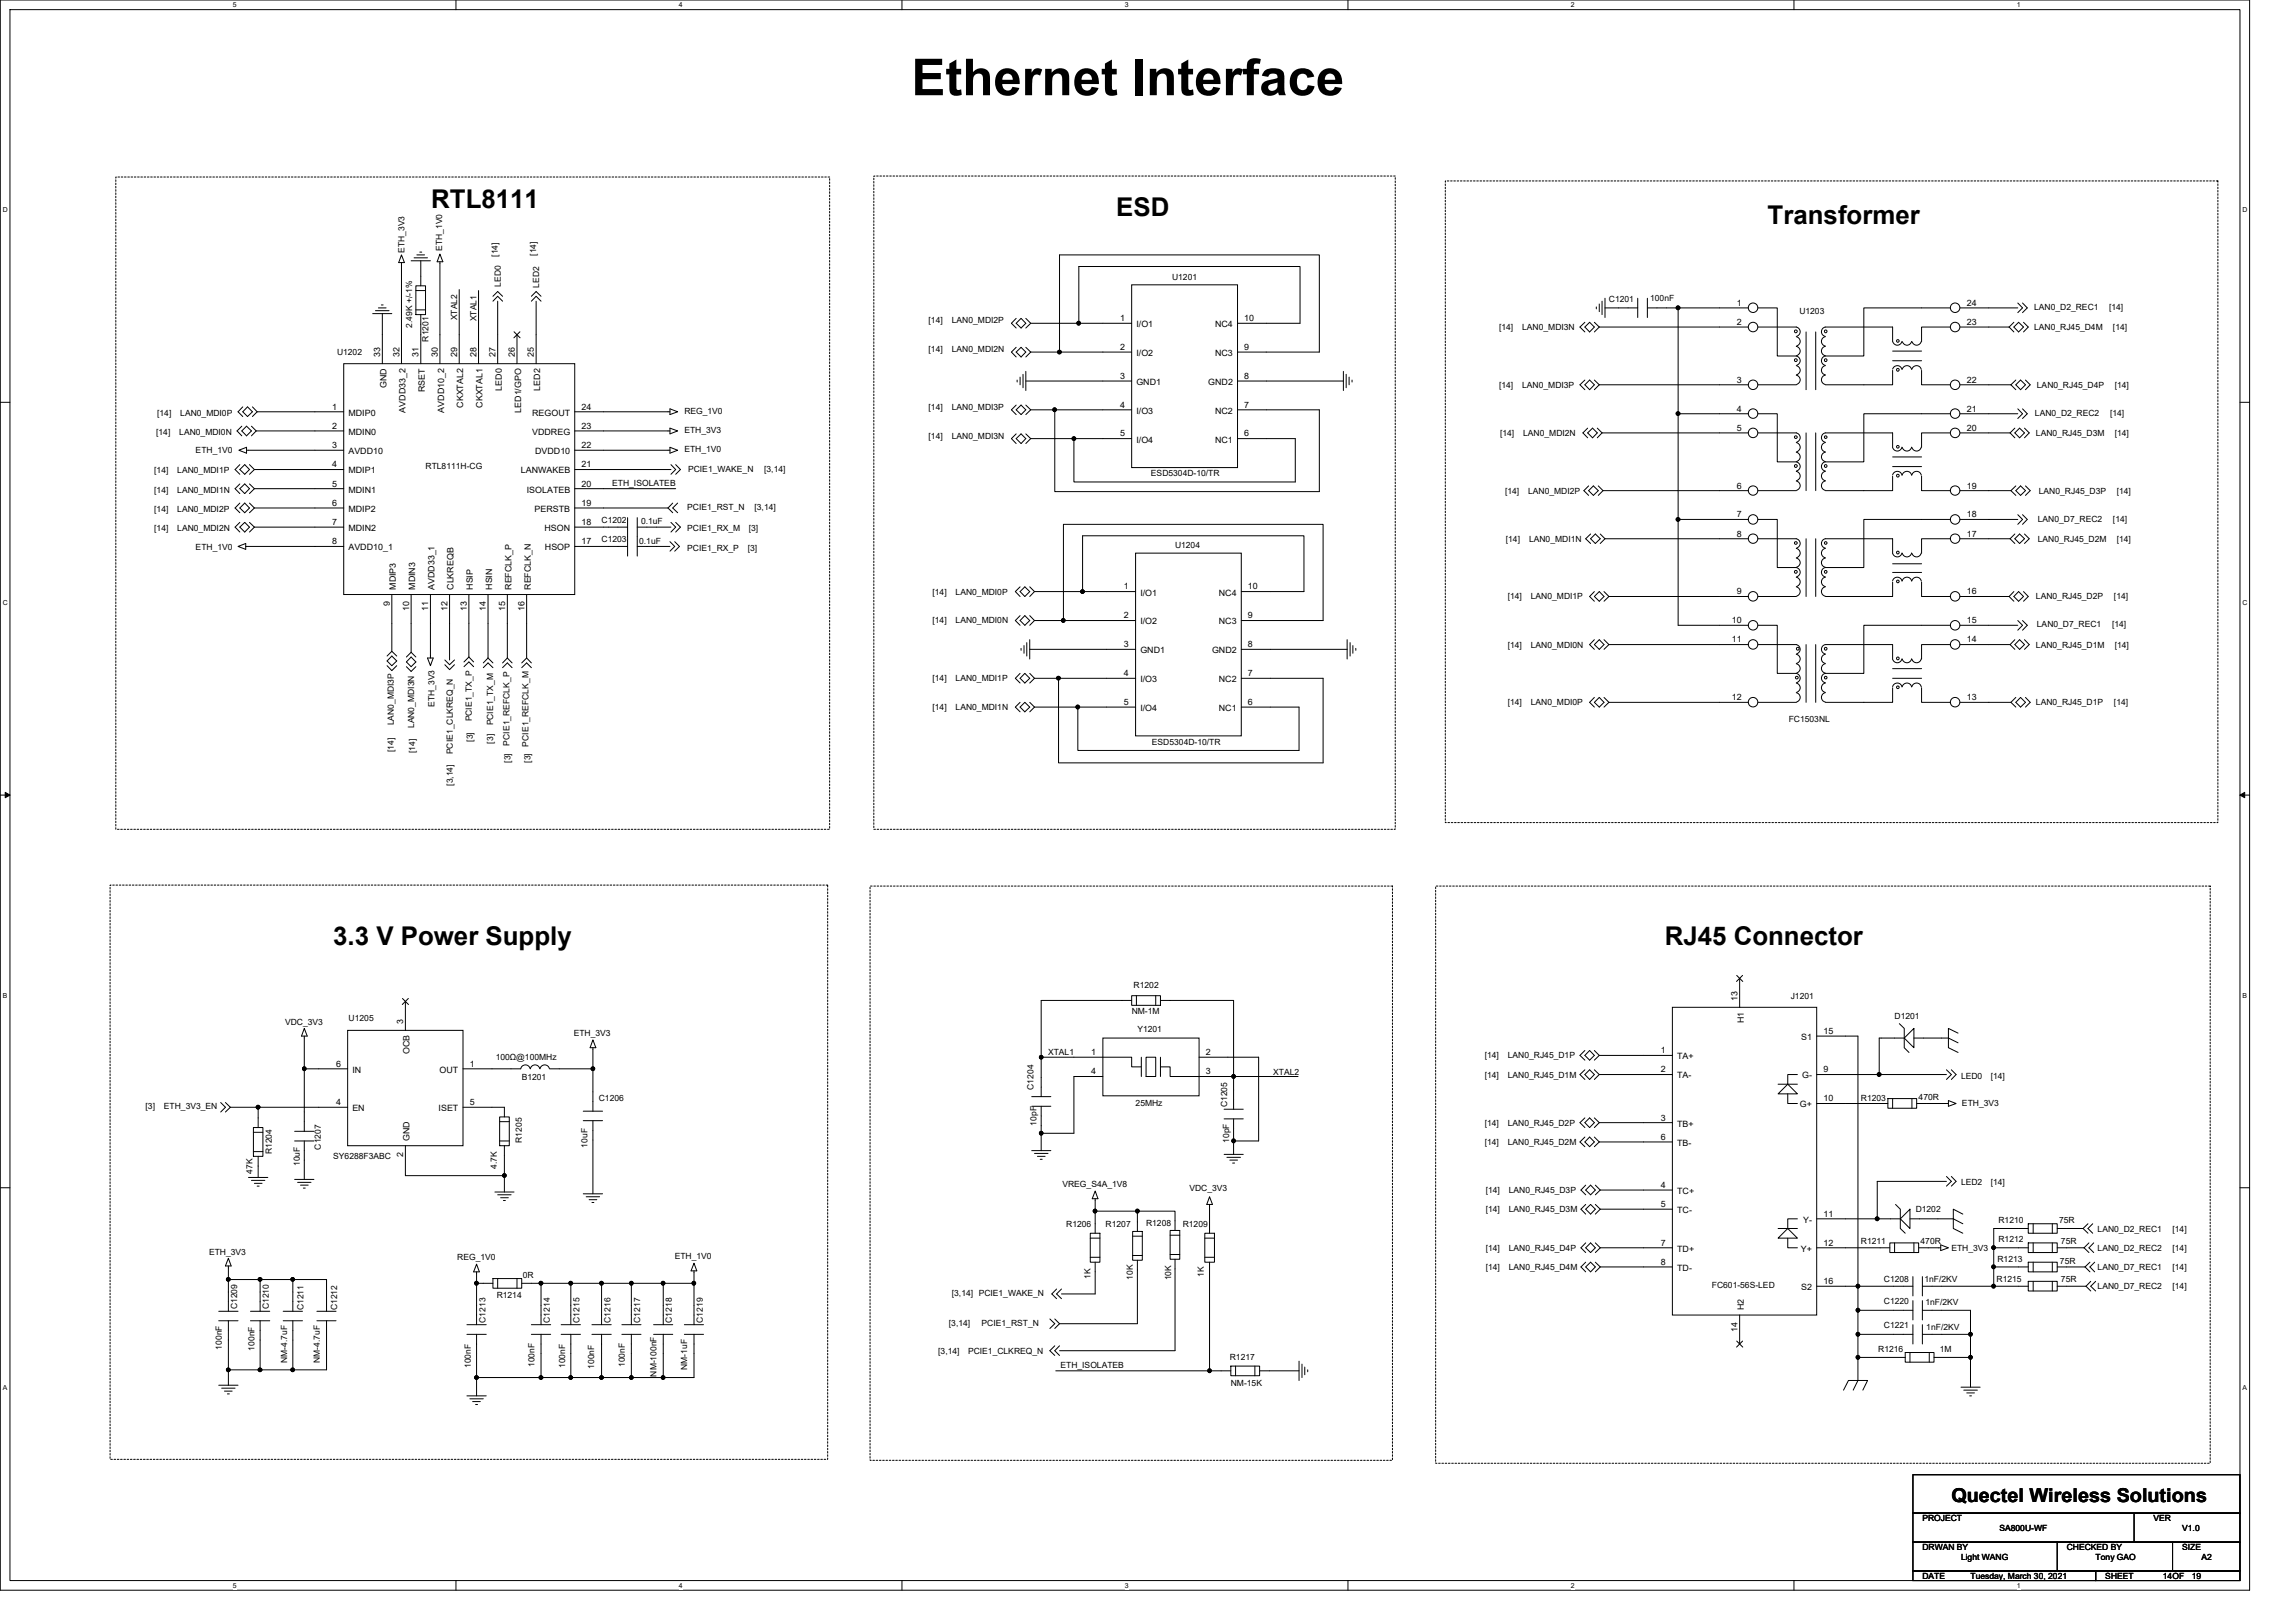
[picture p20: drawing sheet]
<svg xmlns="http://www.w3.org/2000/svg" width="297mm" height="210mm" viewBox="0 0 297 210" stroke-linecap="round" stroke-linejoin="round" font-family="sans-serif">
<defs><g id="words">
<text font-size="6.6" x="117.9" y="12.3">Ethernet Interface</text>
<g font-size="3.3">
<text x="55.8" y="26.9">RTL8111</text>
<text x="144.4" y="28">ESD</text>
<text x="228.7" y="29">Transformer</text>
<text x="43.1" y="122.3">3.3 V Power Supply</text>
<text x="215.4" y="122.3">RJ45 Connector</text>
</g>
<text font-size="2.5" x="252.5" y="194.3">Quectel Wireless Solutions</text>
<g font-size="1.1">
<text x="52.3" y="32.7" transform="rotate(-90 52.3 32.7)">ETH_3V3</text>
<text x="57.2" y="32.5" transform="rotate(-90 57.2 32.5)">ETH_1V0</text>
<text x="64.4" y="33.2" transform="rotate(-90 64.4 33.2)">[14]</text>
<text x="69.4" y="33.1" transform="rotate(-90 69.4 33.1)">[14]</text>
<text x="59.2" y="41.4" transform="rotate(-90 59.2 41.4)">XTAL2</text>
<text x="61.7" y="41.6" transform="rotate(-90 61.7 41.6)">XTAL1</text>
<text x="64.8" y="37.1" transform="rotate(-90 64.8 37.1)">LED0</text>
<text x="69.8" y="37.2" transform="rotate(-90 69.8 37.2)">LED2</text>
<text x="120.1" y="41.8">[14]</text>
<text x="123.1" y="41.8">LAN0_MDI2P</text>
<text x="144.9" y="41.6">1</text>
<text x="151.6" y="36.2">U1201</text>
<text x="161" y="41.6">10</text>
<text x="208.1" y="39.1">C1201</text>
<text x="213.5" y="39">100nF</text>
<text x="224.7" y="39.6">1</text>
<text x="232.8" y="40.6">U1203</text>
<text x="254.4" y="39.6">24</text>
<text x="263.2" y="40.1">LAN0_D2_REC1</text>
<text x="272.9" y="40.1">[14]</text>
<text x="43.6" y="46">U1202</text>
<text x="49.2" y="46.2" transform="rotate(-90 49.2 46.2)">33</text>
<text x="51.7" y="46.2" transform="rotate(-90 51.7 46.2)">32</text>
<text x="53.3" y="42.4" transform="rotate(-90 53.3 42.4)">2.49K +/-1%</text>
<text x="54.2" y="46.2" transform="rotate(-90 54.2 46.2)">31</text>
<text x="55.5" y="44.2" transform="rotate(-90 55.5 44.2)">R1201</text>
<text x="56.6" y="46.2" transform="rotate(-90 56.6 46.2)">30</text>
<text x="59.1" y="46.2" transform="rotate(-90 59.1 46.2)">29</text>
<text x="61.6" y="46.2" transform="rotate(-90 61.6 46.2)">28</text>
<text x="64.1" y="46.2" transform="rotate(-90 64.1 46.2)">27</text>
<text x="66.6" y="46.2" transform="rotate(-90 66.6 46.2)">26</text>
<text x="69.1" y="46.2" transform="rotate(-90 69.1 46.2)">25</text>
<text x="120.1" y="45.6">[14]</text>
<text x="123.1" y="45.6">LAN0_MDI2N</text>
<text x="144.9" y="45.3">2</text>
<text x="147" y="42.3">I/O1</text>
<text x="147" y="46.1">I/O2</text>
<text x="157.2" y="46.1">NC3</text>
<text x="157.2" y="42.3">NC4</text>
<text x="161" y="45.3">9</text>
<text x="193.9" y="42.7">[14]</text>
<text x="196.9" y="42.7">LAN0_MDI3N</text>
<text x="224.7" y="42">2</text>
<text x="254.4" y="42">23</text>
<text x="263.2" y="42.7">LAN0_RJ45_D4M</text>
<text x="273.4" y="42.7">[14]</text>
<text x="20.3" y="53.8">[14]</text>
<text x="23.3" y="53.8">LAN0_MDI0P</text>
<text x="43" y="53">1</text>
<text x="45.1" y="53.8">MDIP0</text>
<text x="50" y="50.2" transform="rotate(-90 50 50.2)">GND</text>
<text x="52.5" y="53.4" transform="rotate(-90 52.5 53.4)">AVDD33_2</text>
<text x="55" y="50.7" transform="rotate(-90 55 50.7)">RSET</text>
<text x="57.4" y="53.4" transform="rotate(-90 57.4 53.4)">AVDD10_2</text>
<text x="59.9" y="52.7" transform="rotate(-90 59.9 52.7)">CKXTAL2</text>
<text x="62.4" y="52.7" transform="rotate(-90 62.4 52.7)">CKXTAL1</text>
<text x="64.9" y="50.5" transform="rotate(-90 64.9 50.5)">LED0</text>
<text x="67.4" y="53.4" transform="rotate(-90 67.4 53.4)">LED1/GPO</text>
<text x="68.9" y="53.8">REGOUT</text>
<text x="69.9" y="50.5" transform="rotate(-90 69.9 50.5)">LED2</text>
<text x="75.2" y="53">24</text>
<text x="88.5" y="53.6">REG_1V0</text>
<text x="120.1" y="53">[14]</text>
<text x="123.1" y="53">LAN0_MDI3P</text>
<text x="144.9" y="49">3</text>
<text x="144.9" y="52.7">4</text>
<text x="147" y="49.8">GND1</text>
<text x="147" y="53.5">I/O3</text>
<text x="156.3" y="49.8">GND2</text>
<text x="157.2" y="53.5">NC2</text>
<text x="161" y="52.7">7</text>
<text x="161" y="49">8</text>
<text x="193.9" y="50.2">[14]</text>
<text x="196.9" y="50.2">LAN0_MDI3P</text>
<text x="224.7" y="49.5">3</text>
<text x="224.7" y="53.3">4</text>
<text x="254.4" y="53.3">21</text>
<text x="254.4" y="49.5">22</text>
<text x="263.3" y="53.8">LAN0_D2_REC2</text>
<text x="263.5" y="50.2">LAN0_RJ45_D4P</text>
<text x="273" y="53.8">[14]</text>
<text x="273.6" y="50.2">[14]</text>
<text x="20.2" y="56.3">[14]</text>
<text x="23.2" y="56.3">LAN0_MDI0N</text>
<text x="25.3" y="58.7">ETH_1V0</text>
<text x="43" y="55.5">2</text>
<text x="43" y="58">3</text>
<text x="45.1" y="56.3">MDIN0</text>
<text x="45.1" y="58.8">AVDD10</text>
<text x="68.9" y="56.3">VDDREG</text>
<text x="69.2" y="58.8">DVDD10</text>
<text x="75.2" y="55.5">23</text>
<text x="75.2" y="58">22</text>
<text x="88.5" y="56">ETH_3V3</text>
<text x="88.5" y="58.5">ETH_1V0</text>
<text x="120.1" y="56.8">[14]</text>
<text x="123.1" y="56.8">LAN0_MDI3N</text>
<text x="144.9" y="56.5">5</text>
<text x="147" y="57.3">I/O4</text>
<text x="157.2" y="57.3">NC1</text>
<text x="161" y="56.5">6</text>
<text x="194.1" y="56.4">[14]</text>
<text x="197.1" y="56.4">LAN0_MDI2N</text>
<text x="224.7" y="55.7">5</text>
<text x="254.4" y="55.7">20</text>
<text x="263.4" y="56.4">LAN0_RJ45_D3M</text>
<text x="273.6" y="56.4">[14]</text>
<text x="20" y="61.3">[14]</text>
<text x="20" y="63.8">[14]</text>
<text x="22.9" y="61.3">LAN0_MDI1P</text>
<text x="22.9" y="63.8">LAN0_MDI1N</text>
<text x="43" y="60.5">4</text>
<text x="43" y="62.9">5</text>
<text x="43" y="65.4">6</text>
<text x="45.1" y="61.3">MDIP1</text>
<text x="45.1" y="63.7">MDIN1</text>
<text x="55.1" y="60.6">RTL8111H-CG</text>
<text x="67.4" y="61.3">LANWAKEB</text>
<text x="68.2" y="63.7">ISOLATEB</text>
<text x="75.2" y="60.5">21</text>
<text x="75.2" y="62.9">20</text>
<text x="75.2" y="65.4">19</text>
<text x="79.2" y="62.9">ETH_ISOLATEB</text>
<text x="88.9" y="66">PCIE1_RST_N</text>
<text x="89" y="61.1">PCIE1_WAKE_N</text>
<text x="97.6" y="66">[3,14]</text>
<text x="98.9" y="61.1">[3,14]</text>
<text x="148.9" y="61.6">ESD5304D-10/TR</text>
<text x="194.7" y="63.9">[14]</text>
<text x="197.7" y="63.9">LAN0_MDI2P</text>
<text x="224.7" y="63.2">6</text>
<text x="254.4" y="63.2">19</text>
<text x="263.8" y="63.9">LAN0_RJ45_D3P</text>
<text x="273.8" y="63.9">[14]</text>
<text x="20" y="66.2">[14]</text>
<text x="20" y="68.7">[14]</text>
<text x="22.9" y="66.2">LAN0_MDI2P</text>
<text x="22.9" y="68.7">LAN0_MDI2N</text>
<text x="25.3" y="71.1">ETH_1V0</text>
<text x="43" y="67.9">7</text>
<text x="43" y="70.4">8</text>
<text x="45.1" y="66.2">MDIP2</text>
<text x="45.1" y="68.7">MDIN2</text>
<text x="45.1" y="71.2">AVDD10_1</text>
<text x="69.2" y="66.2">PERSTB</text>
<text x="70.4" y="68.7">HSON</text>
<text x="70.5" y="71.2">HSOP</text>
<text x="75.2" y="70.4">17</text>
<text x="75.2" y="67.9">18</text>
<text x="77.8" y="67.6">C1202</text>
<text x="77.8" y="70.1">C1203</text>
<text x="82.7" y="70.3">0.1uF</text>
<text x="82.9" y="67.7">0.1uF</text>
<text x="88.9" y="68.7">PCIE1_RX_M</text>
<text x="88.9" y="71.2">PCIE1_RX_P</text>
<text x="96.7" y="71.2">[3]</text>
<text x="96.9" y="68.7">[3]</text>
<text x="152" y="70.8">U1204</text>
<text x="194.8" y="70.1">[14]</text>
<text x="197.8" y="70.1">LAN0_MDI1N</text>
<text x="224.7" y="66.9">7</text>
<text x="224.7" y="69.4">8</text>
<text x="254.4" y="69.4">17</text>
<text x="254.4" y="66.9">18</text>
<text x="263.6" y="67.5">LAN0_D7_REC2</text>
<text x="263.6" y="70.1">LAN0_RJ45_D2M</text>
<text x="273.4" y="67.5">[14]</text>
<text x="273.8" y="70.1">[14]</text>
<text x="51.2" y="76.3" transform="rotate(-90 51.2 76.3)">MDIP3</text>
<text x="53.7" y="76.3" transform="rotate(-90 53.7 76.3)">MDIN3</text>
<text x="56.2" y="76.3" transform="rotate(-90 56.2 76.3)">AVDD33_1</text>
<text x="58.7" y="76.3" transform="rotate(-90 58.7 76.3)">CLKREQB</text>
<text x="61.2" y="76.3" transform="rotate(-90 61.2 76.3)">HSIP</text>
<text x="63.7" y="76.3" transform="rotate(-90 63.7 76.3)">HSIN</text>
<text x="66.2" y="76.3" transform="rotate(-90 66.2 76.3)">REFCLK_P</text>
<text x="68.7" y="76.3" transform="rotate(-90 68.7 76.3)">REFCLK_N</text>
<text x="120.6" y="76.9">[14]</text>
<text x="123.6" y="76.9">LAN0_MDI0P</text>
<text x="145.4" y="76.3">1</text>
<text x="147.5" y="77">I/O1</text>
<text x="157.7" y="77">NC4</text>
<text x="161.5" y="76.3">10</text>
<text x="195.1" y="77.6">[14]</text>
<text x="198.1" y="77.6">LAN0_MDI1P</text>
<text x="224.7" y="76.9">9</text>
<text x="254.4" y="76.9">16</text>
<text x="263.4" y="77.6">LAN0_RJ45_D2P</text>
<text x="273.5" y="77.6">[14]</text>
<text x="50.4" y="78.4" transform="rotate(-90 50.4 78.4)">9</text>
<text x="52.9" y="79.1" transform="rotate(-90 52.9 79.1)">10</text>
<text x="55.4" y="79.1" transform="rotate(-90 55.4 79.1)">11</text>
<text x="57.9" y="79.1" transform="rotate(-90 57.9 79.1)">12</text>
<text x="60.4" y="79.1" transform="rotate(-90 60.4 79.1)">13</text>
<text x="62.9" y="79.1" transform="rotate(-90 62.9 79.1)">14</text>
<text x="65.4" y="79.1" transform="rotate(-90 65.4 79.1)">15</text>
<text x="67.9" y="79.1" transform="rotate(-90 67.9 79.1)">16</text>
<text x="120.6" y="80.7">[14]</text>
<text x="123.6" y="80.7">LAN0_MDI0N</text>
<text x="145.4" y="80">2</text>
<text x="145.4" y="83.7">3</text>
<text x="147.5" y="80.8">I/O2</text>
<text x="157.7" y="80.8">NC3</text>
<text x="161.5" y="80">9</text>
<text x="161.5" y="83.7">8</text>
<text x="195.1" y="83.8">[14]</text>
<text x="198.1" y="83.8">LAN0_MDI0N</text>
<text x="224" y="80.6">10</text>
<text x="224" y="83.1">11</text>
<text x="254.4" y="83.1">14</text>
<text x="254.4" y="80.6">15</text>
<text x="263.4" y="83.8">LAN0_RJ45_D1M</text>
<text x="263.5" y="81.2">LAN0_D7_REC1</text>
<text x="273.2" y="81.2">[14]</text>
<text x="273.6" y="83.8">[14]</text>
<text x="120.6" y="88.1">[14]</text>
<text x="123.6" y="88.1">LAN0_MDI1P</text>
<text x="145.4" y="87.5">4</text>
<text x="147.5" y="84.5">GND1</text>
<text x="147.5" y="88.3">I/O3</text>
<text x="156.8" y="84.5">GND2</text>
<text x="157.7" y="88.3">NC2</text>
<text x="161.5" y="87.5">7</text>
<text x="51" y="93.9" transform="rotate(-90 51 93.9)">LAN0_MDI3P</text>
<text x="53.6" y="94.2" transform="rotate(-90 53.6 94.2)">LAN0_MDI3N</text>
<text x="56.2" y="91.5" transform="rotate(-90 56.2 91.5)">ETH_3V3</text>
<text x="61" y="93.3" transform="rotate(-90 61 93.3)">PCIE1_TX_P</text>
<text x="61.2" y="96" transform="rotate(-90 61.2 96)">[3]</text>
<text x="63.8" y="93.9" transform="rotate(-90 63.8 93.9)">PCIE1_TX_M</text>
<text x="120.6" y="91.9">[14]</text>
<text x="123.6" y="91.9">LAN0_MDI1N</text>
<text x="145.4" y="91.2">5</text>
<text x="147.5" y="92">I/O4</text>
<text x="157.7" y="92">NC1</text>
<text x="161.5" y="91.2">6</text>
<text x="195.1" y="91.2">[14]</text>
<text x="198.1" y="91.2">LAN0_MDI0P</text>
<text x="224" y="90.6">12</text>
<text x="231.4" y="93.4">FC1503NL</text>
<text x="254.4" y="90.6">13</text>
<text x="263.4" y="91.2">LAN0_RJ45_D1P</text>
<text x="273.5" y="91.2">[14]</text>
<text x="51" y="97.3" transform="rotate(-90 51 97.3)">[14]</text>
<text x="53.7" y="97.5" transform="rotate(-90 53.7 97.5)">[14]</text>
<text x="58.6" y="101.7" transform="rotate(-90 58.6 101.7)">[3,14]</text>
<text x="58.6" y="97.6" transform="rotate(-90 58.6 97.6)">PCIE1_CLKREQ_N</text>
<text x="63.8" y="96.2" transform="rotate(-90 63.8 96.2)">[3]</text>
<text x="65.9" y="96.5" transform="rotate(-90 65.9 96.5)">PCIE1_REFCLK_P</text>
<text x="66" y="98.7" transform="rotate(-90 66 98.7)">[3]</text>
<text x="68.4" y="96.6" transform="rotate(-90 68.4 96.6)">PCIE1_REFCLK_M</text>
<text x="68.6" y="98.7" transform="rotate(-90 68.6 98.7)">[3]</text>
<text x="149" y="96.4">ESD5304D-10/TR</text>
<text x="146.4" y="131.2">NM-1M</text>
<text x="146.7" y="127.8">R1202</text>
<text x="224.8" y="129.5" transform="rotate(-90 224.8 129.5)">13</text>
<text x="231.7" y="129.2">J1201</text>
<text x="245.1" y="131.8">D1201</text>
<text x="36.9" y="132.6">VDC_3V3</text>
<text x="45.1" y="132.1">U1205</text>
<text x="52.2" y="132.4" transform="rotate(-90 52.2 132.4)">3</text>
<text x="53" y="136.4" transform="rotate(-90 53 136.4)">OCB</text>
<text x="64.1" y="137.2">100Ω@100MHz</text>
<text x="74.2" y="134.1">ETH_3V3</text>
<text x="135.6" y="136.5">XTAL1</text>
<text x="141.2" y="136.5">1</text>
<text x="147.1" y="133.6">Y1201</text>
<text x="156" y="136.5">2</text>
<text x="192.1" y="136.9">[14]</text>
<text x="195.1" y="136.9">LAN0_RJ45_D1P</text>
<text x="214.9" y="136.3">1</text>
<text x="217" y="137.1">TA+</text>
<text x="225.6" y="132.4" transform="rotate(-90 225.6 132.4)">H1</text>
<text x="233" y="134.6">S1</text>
<text x="235.9" y="133.8">15</text>
<text x="18.8" y="143.5">[3]</text>
<text x="21.2" y="143.5">ETH_3V3_EN</text>
<text x="43.5" y="143">4</text>
<text x="43.5" y="138">6</text>
<text x="45.6" y="143.8">EN</text>
<text x="45.6" y="138.8">IN</text>
<text x="56.7" y="143.8">ISET</text>
<text x="56.9" y="138.8">OUT</text>
<text x="60.8" y="143">5</text>
<text x="60.8" y="138">1</text>
<text x="67.5" y="139.7">B1201</text>
<text x="77.5" y="142.4">C1206</text>
<text x="133.7" y="141" transform="rotate(-90 133.7 141)">C1204</text>
<text x="141.2" y="139">4</text>
<text x="146.9" y="143.2">25MHz</text>
<text x="156" y="139">3</text>
<text x="158.7" y="143.3" transform="rotate(-90 158.7 143.3)">C1205</text>
<text x="164.7" y="139">XTAL2</text>
<text x="192.1" y="139.4">[14]</text>
<text x="195.1" y="139.4">LAN0_RJ45_D1M</text>
<text x="214.9" y="138.7">2</text>
<text x="217" y="139.5">TA-</text>
<text x="232.9" y="143.3">G+</text>
<text x="233.1" y="139.5">G-</text>
<text x="235.9" y="138.7">9</text>
<text x="235.9" y="142.5">10</text>
<text x="240.7" y="142.4">R1203</text>
<text x="248.2" y="142.3">470R</text>
<text x="253.7" y="139.6">LED0</text>
<text x="253.8" y="143.2">ETH_3V3</text>
<text x="257.6" y="139.6">[14]</text>
<text x="35.2" y="149.4" transform="rotate(-90 35.2 149.4)">R1204</text>
<text x="41.5" y="148.7" transform="rotate(-90 41.5 148.7)">C1207</text>
<text x="52.2" y="149.7" transform="rotate(-90 52.2 149.7)">2</text>
<text x="53" y="147.6" transform="rotate(-90 53 147.6)">GND</text>
<text x="67.5" y="147.9" transform="rotate(-90 67.5 147.9)">R1205</text>
<text x="76" y="148.5" transform="rotate(-90 76 148.5)">10uF</text>
<text x="134.1" y="145.6" transform="rotate(-90 134.1 145.6)">10pF</text>
<text x="159" y="147.9" transform="rotate(-90 159 147.9)">10pF</text>
<text x="192.1" y="145.6">[14]</text>
<text x="192.1" y="148.1">[14]</text>
<text x="195.1" y="145.6">LAN0_RJ45_D2P</text>
<text x="195.1" y="148.1">LAN0_RJ45_D2M</text>
<text x="214.9" y="145">3</text>
<text x="214.9" y="147.5">6</text>
<text x="217" y="145.8">TB+</text>
<text x="217" y="148.3">TB-</text>
<text x="32.7" y="151.8" transform="rotate(-90 32.7 151.8)">47K</text>
<text x="38.8" y="150.9" transform="rotate(-90 38.8 150.9)">10uF</text>
<text x="43.1" y="150">SY6288F3ABC</text>
<text x="64.3" y="151.2" transform="rotate(-90 64.3 151.2)">4.7K</text>
<text x="137.5" y="153.6">VREG_S4A_1V8</text>
<text x="153.9" y="154.1">VDC_3V3</text>
<text x="192.2" y="154.3">[14]</text>
<text x="195.2" y="154.3">LAN0_RJ45_D3P</text>
<text x="214.9" y="153.7">4</text>
<text x="217" y="154.5">TC+</text>
<text x="253.7" y="153.4">LED2</text>
<text x="257.6" y="153.4">[14]</text>
<text x="137.9" y="158.7">R1206</text>
<text x="143" y="158.7">R1207</text>
<text x="148.3" y="158.6">R1208</text>
<text x="153" y="158.7">R1209</text>
<text x="192.2" y="156.8">[14]</text>
<text x="192.2" y="161.8">[14]</text>
<text x="195.2" y="156.8">LAN0_RJ45_D3M</text>
<text x="195.2" y="161.8">LAN0_RJ45_D4P</text>
<text x="214.9" y="156.2">5</text>
<text x="214.9" y="161.2">7</text>
<text x="217" y="157">TC-</text>
<text x="217" y="161.9">TD+</text>
<text x="233" y="161.9">Y+</text>
<text x="233.3" y="158.2">Y-</text>
<text x="235.9" y="157.4">11</text>
<text x="235.9" y="161.2">12</text>
<text x="240.7" y="161">R1211</text>
<text x="247.8" y="156.8">D1202</text>
<text x="248.5" y="161">470R</text>
<text x="252.5" y="161.8">ETH_3V3</text>
<text x="258.5" y="160.7">R1212</text>
<text x="258.5" y="158.2">R1210</text>
<text x="266.4" y="158.2">75R</text>
<text x="266.6" y="161">75R</text>
<text x="271.4" y="159.3">LAN0_D2_REC1</text>
<text x="271.4" y="161.8">LAN0_D2_REC2</text>
<text x="281.1" y="159.3">[14]</text>
<text x="281.1" y="161.8">[14]</text>
<text x="27" y="162.3">ETH_3V3</text>
<text x="59.2" y="163.1">REG_1V0</text>
<text x="64.3" y="167.9">R1214</text>
<text x="67.6" y="165.3">0R</text>
<text x="87.3" y="162.9">ETH_1V0</text>
<text x="123.1" y="167.7">[3,14] PCIE1_WAKE_N</text>
<text x="141.1" y="165.4" transform="rotate(-90 141.1 165.4)">1K</text>
<text x="146.6" y="165.5" transform="rotate(-90 146.6 165.5)">10K</text>
<text x="151.5" y="165.7" transform="rotate(-90 151.5 165.7)">10K</text>
<text x="155.8" y="165.2" transform="rotate(-90 155.8 165.2)">1K</text>
<text x="192.2" y="164.3">[14]</text>
<text x="195.2" y="164.3">LAN0_RJ45_D4M</text>
<text x="214.9" y="163.6">8</text>
<text x="217" y="164.4">TD-</text>
<text x="221.5" y="166.7">FC601-56S-LED</text>
<text x="233" y="166.9">S2</text>
<text x="235.9" y="166.1">16</text>
<text x="243.7" y="165.8">C1208</text>
<text x="249" y="165.9">1nF/2KV</text>
<text x="258.3" y="165.8">R1215</text>
<text x="258.4" y="163.3">R1213</text>
<text x="266.5" y="163.6">75R</text>
<text x="266.6" y="165.9">75R</text>
<text x="271.4" y="164.3">LAN0_D7_REC1</text>
<text x="271.4" y="166.8">LAN0_D7_REC2</text>
<text x="281.1" y="164.3">[14]</text>
<text x="281.1" y="166.8">[14]</text>
<text x="30.7" y="169.4" transform="rotate(-90 30.7 169.4)">C1209</text>
<text x="34.8" y="169.4" transform="rotate(-90 34.8 169.4)">C1210</text>
<text x="39.3" y="169.5" transform="rotate(-90 39.3 169.5)">C1211</text>
<text x="43.6" y="169.5" transform="rotate(-90 43.6 169.5)">C1212</text>
<text x="62.8" y="171.1" transform="rotate(-90 62.8 171.1)">C1213</text>
<text x="71.1" y="171.1" transform="rotate(-90 71.1 171.1)">C1214</text>
<text x="75" y="171.1" transform="rotate(-90 75 171.1)">C1215</text>
<text x="79" y="171.1" transform="rotate(-90 79 171.1)">C1216</text>
<text x="82.8" y="171.1" transform="rotate(-90 82.8 171.1)">C1217</text>
<text x="86.9" y="171.1" transform="rotate(-90 86.9 171.1)">C1218</text>
<text x="90.9" y="171.1" transform="rotate(-90 90.9 171.1)">C1219</text>
<text x="122.8" y="171.5">[3,14]</text>
<text x="127" y="171.5">PCIE1_RST_N</text>
<text x="224.8" y="172.3" transform="rotate(-90 224.8 172.3)">14</text>
<text x="225.6" y="169.5" transform="rotate(-90 225.6 169.5)">H2</text>
<text x="243.7" y="171.8">C1221</text>
<text x="243.7" y="168.7">C1220</text>
<text x="249.1" y="168.8">1nF/2KV</text>
<text x="249.2" y="172">1nF/2KV</text>
<text x="28.7" y="174.6" transform="rotate(-90 28.7 174.6)">100nF</text>
<text x="32.9" y="174.8" transform="rotate(-90 32.9 174.8)">100nF</text>
<text x="37.1" y="176.4" transform="rotate(-90 37.1 176.4)">NM-4.7uF</text>
<text x="41.4" y="176.4" transform="rotate(-90 41.4 176.4)">NM-4.7uF</text>
<text x="60.9" y="177" transform="rotate(-90 60.9 177)">100nF</text>
<text x="69.1" y="176.9" transform="rotate(-90 69.1 176.9)">100nF</text>
<text x="73.1" y="177" transform="rotate(-90 73.1 177)">100nF</text>
<text x="76.9" y="177.1" transform="rotate(-90 76.9 177.1)">100nF</text>
<text x="80.8" y="176.9" transform="rotate(-90 80.8 176.9)">100nF</text>
<text x="84.9" y="178.1" transform="rotate(-90 84.9 178.1)">NM-100nF</text>
<text x="88.9" y="177.2" transform="rotate(-90 88.9 177.2)">NM-1uF</text>
<text x="121.4" y="175.1">[3,14]</text>
<text x="125.2" y="175.1">PCIE1_CLKREQ_N</text>
<text x="137.2" y="177">ETH_ISOLATEB</text>
<text x="159.1" y="176">R1217</text>
<text x="159.2" y="179.4">NM-15K</text>
<text x="243" y="174.9">R1216</text>
<text x="250.9" y="174.9">1M</text>
<text x="248.7" y="196.8">PROJECT</text>
<text x="278.6" y="196.8">VER</text>
<text x="248.7" y="200.5">DRWAN BY</text>
<text x="253.7" y="201.8">Light WANG</text>
<text x="258.7" y="198">SA800U-WF</text>
<text x="267.4" y="200.5">CHECKED BY</text>
<text x="271.1" y="201.8">Tony GAO</text>
<text x="282.3" y="200.5">SIZE</text>
<text x="282.3" y="198">V1.0</text>
<text x="284.8" y="201.8">A2</text>
<text x="248.7" y="204.3">DATE</text>
<text x="254.9" y="204.3">Tuesday, March 30, 2021</text>
<text x="272.4" y="204.3">SHEET</text>
<text x="279.8" y="204.3">14OF</text>
<text x="283.6" y="204.3">19</text>
</g>
<g font-size=".9">
<text x="30.1" y="1">5</text>
<text x="87.8" y="1">4</text>
<text x="145.5" y="1">3</text>
<text x="203.2" y="1">2</text>
<text x="260.9" y="1">1</text>
<text x=".4" y="27.5">D</text>
<text x="290.1" y="27.5">D</text>
<text x=".4" y="78.3">C</text>
<text x="290.1" y="78.3">C</text>
<text x=".4" y="129.1">B</text>
<text x="290.1" y="129.1">B</text>
<text x=".4" y="179.9">A</text>
<text x="290.1" y="179.9">A</text>
<text x="30.1" y="205.4">5</text>
<text x="87.8" y="205.4">4</text>
<text x="145.5" y="205.4">3</text>
<text x="203.2" y="205.4">2</text>
<text x="260.9" y="205.4">1</text>
</g>
</g></defs>
<path d="M0 0h291v205.7h-291zM1.3 1.2h288.5v203.3h-288.5z" fill="none" stroke="#000" stroke-width=".13"/>
<g fill="#fff">
<path d="M30.1 .1h.5v1h-.5z"/>
<path d="M30.1 204.6h.5v1h-.5z"/>
</g>
<path d="M59 0v1.2M59 204.5v1.2" fill="none" stroke="#000" stroke-width=".13"/>
<g fill="#fff">
<path d="M87.8 .1h.5v1h-.5z"/>
<path d="M87.8 204.6h.5v1h-.5z"/>
</g>
<path d="M116.7 0v1.2M116.7 204.5v1.2" fill="none" stroke="#000" stroke-width=".13"/>
<g fill="#fff">
<path d="M145.5 .1h.5v1h-.5z"/>
<path d="M145.5 204.6h.5v1h-.5z"/>
</g>
<path d="M174.4 0v1.2M174.4 204.5v1.2" fill="none" stroke="#000" stroke-width=".13"/>
<g fill="#fff">
<path d="M203.2 .1h.5v1h-.5z"/>
<path d="M203.2 204.6h.5v1h-.5z"/>
</g>
<path d="M232.1 0v1.2M232.1 204.5v1.2" fill="none" stroke="#000" stroke-width=".13"/>
<g fill="#fff">
<path d="M260.9 .1h.5v1h-.5z"/>
<path d="M260.9 204.6h.5v1h-.5z"/>
<path d="M.4 26.6h.6v1h-.6z"/>
<path d="M290.1 26.6h.6v1h-.6z"/>
<path d="M.4 77.4h.6v1h-.6z"/>
<path d="M290.1 77.4h.6v1h-.6z"/>
</g>
<path d="M0 52h1.3M289.8 52h1.2" fill="none" stroke="#000" stroke-width=".13"/>
<g fill="#fff">
<path d="M.4 128.3h.5v1h-.5z"/>
<path d="M290.1 128.3h.6v1h-.6z"/>
</g>
<path d="M0 102.9h1.3M289.8 102.9h1.2" fill="none" stroke="#000" stroke-width=".13"/>
<path d="M.7 102.5l.6 .4-.6 .3zM289.8 102.9l.6-.4v.7z" fill="#000" stroke="#000" stroke-width=".13"/>
<g fill="#fff">
<path d="M.4 179.1h.5v1h-.5z"/>
<path d="M290.1 179.1h.6v1h-.6z"/>
</g>
<g fill="none" stroke="#000" stroke-width=".13">
<path d="M49 39.8h1M49.3 39.5h.3M51.9 34v13.1M51.9 33l.4 1h-.7zM53.2 33.7h2.5M53.6 33.4h1.7M53.8 37h1.3v3.7h-1.3zM53.8 37.6h1.3M53.9 33h1M54.3 32.6h.3M54.4 33.7v3.3M56.9 33.9v13.2"/>
<path d="M56.9 32.9l.4 1h-.7zM59.4 37.5v9.6M61.9 37.6v9.5M63.8 38.3l.6-.6 .6 .6M63.8 39l.6-.7 .6 .7M64.4 39v8.1M68.7 38.3l.7-.6 .6 .6M68.7 39l.7-.7 .6 .7M69.4 39v8.1M146.4 36.9h13.7v23.6h-13.7zM206.5 39.7v.3M206.9 39.3v1"/>
<path d="M207.3 39v1.7M207.6 38.6v2.5M211.9 38.6v2.5M211.9 39.8h-4.3M213.1 38.6v2.5M213.1 39.8h4M217.1 39.8h9.1M217.1 39.8v13.7M227.4 39.8h2.5v6.3h2.5M252.3 39.8h-11.2v6.3h-4.9a.61 .61 0 0 0-.6 .6 .61 .61 0 0 0 .5 .6M253.6 39.8h7.4M261 39.2l.7 .6-.7 .6"/>
<path d="M261.7 39.2l.6 .6-.6 .6M30.9 58.3l1-.4v.7zM31.3 55.8l.6-.7 .6 .7-.6 .6zM31.3 55.1l-.6 .7 .6 .6M31.4 52.6l-.6 .7 .6 .6M31.9 58.3h12.6M32 52.6l.7 .7-.7 .6-.6-.6zM32.5 55.1l.6 .7M32.7 52.6l.6 .7M33.1 55.8l-.6 .6M33.3 53.3l-.6 .6M33.3 53.3h11.2"/>
<path d="M44.5 47.1h29.9v29.8h-29.9zM44.5 55.8h-11.4M48.2 40.6h2.5M48.6 40.2h1.7M49.5 40.6v6.5M53.8 40.1h1.3M54.4 40.7v6.4M66.5 42.9l.8 .8M66.9 43.3v3.8M67.3 42.9l-.8 .8M74.4 55.8h12.3M74.4 58.3h12.3"/>
<path d="M86.7 55.4l1 .4-1 .3zM86.7 57.9l1 .4-1 .3zM86.7 52.9l1 .4-1 .3zM86.7 53.3h-12.3M131.5 45.6l.6-.7 .6 .7-.6 .6zM131.5 53l.6-.6 .6 .6-.6 .6zM131.5 56.7l.6-.6 .6 .6-.6 .7zM131.5 41.2l-.7 .6 .7 .6M131.5 44.9l-.7 .7 .7 .6M131.5 52.4l-.7 .6 .7 .6M131.5 56.1l-.7 .6 .7 .7M131.6 49.2v.2"/>
<path d="M132 48.8v1M132.1 41.2l.6 .6-.6 .6-.6-.6zM132.4 48.4v1.8M132.7 49.3h13.7M132.7 41.2l.6 .6M132.7 44.9l.6 .7M132.7 52.4l.6 .6M132.7 56.1l.6 .6M132.7 48v2.5M133.3 41.8h6.3M133.3 56.7h5.6M133.3 45.6h3.8"/>
<path d="M133.3 53h3.2M133.3 41.8l-.6 .6M133.3 45.6l-.6 .6M133.3 53l-.6 .6M133.3 56.7l-.6 .7M136.5 53h9.9M136.5 53v10.6h34.2v-10.6h-10.6M137.1 45.6v-12.6h33.6v12.6h-10.6M137.1 45.6h9.3M138.9 56.7v5.7h28.7v-5.7h-7.5M138.9 56.7h7.5M139.6 41.8v-7.3h28.6v7.3h-8.1"/>
<path d="M139.6 41.8h6.8M173.8 49.3h-13.7M173.8 48v2.5M174.2 48.4v1.8M174.5 48.8v1M174.9 49.2v.2M205 42.3l.7-.6 .6 .6-.6 .6zM205 49.8l.7-.6 .6 .6-.6 .6zM205 41.7l-.6 .6 .6 .6M205 49.2l-.6 .6 .6 .6M205.4 56l.6-.6 .6 .6-.6 .6zM205.4 55.4l-.6 .6 .6 .6"/>
<path d="M206.3 41.7l.6 .6M206.3 49.2l.6 .6M206.6 55.4l.7 .6M206.9 42.3l-.6 .6M206.9 49.8l-.6 .6M207.3 56l-.7 .6M217.1 53.5h9.1M217.1 53.5v13.7M226.2 42.3h-19.3M226.2 49.8h-19.3M226.2 56h-18.9M227.4 49.8h5"/>
<path d="M227.4 42.3h5M227.4 56h5M227.4 53.5h2.5v6.3h2.5M232.2 42.7h.3v.3h-.3zM232.2 46.5h.3v.2h-.3zM232.2 56.4h.3v.3h-.3zM232.4 46.1a.62 .62 0 0 1 .5 .5 .62 .62 0 0 1-.5 .7M232.4 48.5a.62 .62 0 0 1 .5 .6 .62 .62 0 0 1-.5 .6M232.4 44.8a.62 .62 0 0 1 .5 .6 .62 .62 0 0 1-.5 .6M232.4 43.6a.62 .62 0 0 1 .5 .5 .62 .62 0 0 1-.5 .7M232.4 42.3a.62 .62 0 0 1 .5 .6 .62 .62 0 0 1-.5 .6M232.4 58.5a.62 .62 0 0 1 .5 .6 .62 .62 0 0 1-.5 .6"/>
<path d="M232.4 57.3a.62 .62 0 0 1 .5 .5 .62 .62 0 0 1-.5 .7M232.4 56a.62 .62 0 0 1 .5 .6 .62 .62 0 0 1-.5 .6M232.4 47.3a.6 .6 0 0 1 .5 .6 .6 .6 0 0 1-.5 .6M232.4 59.8a.6 .6 0 0 1 .5 .5 .6 .6 0 0 1-.5 .6M232.4 42.9h.1M232.4 56.6h.1M233.7 42.9v7.5M233.7 56v7.5M234.9 42.9v7.5M234.9 56v7.5M236.1 42.7h.2v.3h-.2zM236.1 46.5h.2v.2h-.2z"/>
<path d="M236.1 57.2a.61 .61 0 0 1-.5-.6 .61 .61 0 0 1 .6-.6h8.7v1.9M236.1 43.5a.61 .61 0 0 1-.5-.6 .61 .61 0 0 1 .6-.6h8.7v1.9M236.2 58.5a.61 .61 0 0 0-.6 .6 .61 .61 0 0 0 .5 .6M236.2 57.3a.61 .61 0 0 0-.6 .6 .61 .61 0 0 0 .5 .6M236.2 56.6h.1M236.2 47.3a.6 .6 0 0 0-.6 .6 .6 .6 0 0 0 .5 .6M236.2 48.5a.61 .61 0 0 0-.6 .6 .61 .61 0 0 0 .5 .6M236.2 44.8a.61 .61 0 0 0-.6 .6 .61 .61 0 0 0 .5 .6M236.2 43.6a.61 .61 0 0 0-.6 .6 .61 .61 0 0 0 .5 .6M236.2 42.9h.1M244.9 47.8a.62 .62 0 0 1 .6-.5 .62 .62 0 0 1 .6 .5M244.9 46.7h3.7"/>
<path d="M244.9 45.4h3.7M244.9 47.9v1.9h-8.7M244.9 59.1h3.7M245.4 47.7h.2v.3h-.2zM246.1 44.2a.61 .61 0 0 1-.6 .5 .61 .61 0 0 1-.6-.5M246.1 57.8a.62 .62 0 0 1-.6 .6 .62 .62 0 0 1-.6-.5M246.1 47.8a.62 .62 0 0 1 .6-.5 .62 .62 0 0 1 .6 .5M247.3 44.2a.61 .61 0 0 1-.6 .5 .61 .61 0 0 1-.6-.5M247.3 57.8a.62 .62 0 0 1-.6 .6 .62 .62 0 0 1-.6-.5M247.4 47.8a.62 .62 0 0 1 .6-.5 .62 .62 0 0 1 .6 .5M248.6 44.2a.61 .61 0 0 1-.6 .5 .61 .61 0 0 1-.6-.5M248.6 57.8a.62 .62 0 0 1-.6 .6 .62 .62 0 0 1-.6-.5"/>
<path d="M248.6 47.9v1.9h3.7M252.3 53.5h-11.2v6.3h-4.9a.6 .6 0 0 0-.6 .5 .6 .6 0 0 0 .5 .6M252.3 42.3h-3.7v1.9M252.3 56h-3.7v1.9M253.6 56h6.5M253.6 53.5h7.4M253.6 49.8h6.6M253.6 42.3h6.3M259.9 42.3l.6 .6M260.1 56l.6 .6M260.2 49.8l.6 .6M260.5 42.3l.7-.6 .6 .6-.6 .6z"/>
<path d="M260.5 41.7l-.6 .6M260.7 56l.6-.6 .6 .6-.6 .6zM260.7 55.4l-.6 .6M260.8 49.8l.6-.6 .6 .6-.6 .6zM260.8 49.2l-.6 .6M261 52.9l.7 .6-.7 .6M261.7 52.9l.6 .6-.6 .6M261.8 41.7l.6 .6-.6 .6M261.9 55.4l.6 .6-.6 .6M262 49.2l.7 .6-.7 .6M30.8 70.7l1-.4v.8zM31 60.7l.7-.6 .6 .6-.6 .7z"/>
<path d="M31 63.2l.7-.6 .6 .6-.6 .7zM31 65.7l.7-.6 .6 .6-.6 .6zM31 68.2l.7-.6 .6 .6-.6 .6zM31 60.1l-.6 .6 .6 .7M31 62.6l-.6 .6 .6 .7M31 65.1l-.6 .6 .6 .6M31 67.6l-.6 .6 .6 .6M32.3 60.1l.6 .6M32.3 62.6l.6 .6M32.3 65.1l.6 .6M32.3 67.6l.6 .6M32.9 60.7l-.6 .7"/>
<path d="M32.9 63.2l-.6 .7M32.9 65.7l-.6 .6M32.9 68.2l-.6 .6M44.5 70.7h-12.7M44.5 60.7h-11.6M44.5 63.2h-11.6M44.5 65.7h-11.6M44.5 68.2h-11.6M50.7 76.9v7.4M53.2 76.9v7.5M55.7 76.9v8.2M58.2 76.9v8.5"/>
<path d="M60.7 76.9v8.1M63.1 76.9v8.2M65.6 76.9v8.2M68.1 76.9v8.2M74.4 70.7h6.8M74.4 65.7h12M74.4 63.2h13M74.4 60.7h12.4M81.2 68.2h-6.8M81.2 67v4.9M82.4 67v4.9M82.4 68.2h4.4"/>
<path d="M82.4 70.7h4.3M86.4 65.7l.6 .6M86.7 70.1l.6 .6-.6 .6M86.8 67.6l.6 .6-.6 .6M86.8 60.1l.6 .6-.6 .7M87 65.1l-.6 .6M87.3 70.1l.6 .6-.6 .6M87.4 67.6l.6 .6-.6 .6M87.4 60.1l.6 .6-.6 .7M87.7 65.1l-.7 .6 .7 .6M132 76.5l.6-.6 .6 .6-.6 .7zM132 75.9l-.6 .6 .6 .7"/>
<path d="M132 79.7l-.6 .6 .6 .6M132.6 79.7l.6 .6-.6 .6-.6-.6zM133.2 75.9l.6 .6M133.2 79.7l.6 .6M133.8 76.5h6.3M133.8 76.5l-.6 .7M140.1 76.5v-7.2h28.6v7.2h-8.1M140.1 76.5h6.8M146.9 71.6h13.7v23.6h-13.7zM205.5 63.5l.6-.6 .7 .6-.7 .6zM205.5 62.9l-.6 .6 .6 .6M205.8 69.7l.6-.6 .6 .6-.6 .6z"/>
<path d="M205.8 69.1l-.7 .6 .7 .6M206.3 77.2l.6-.7 .6 .7-.6 .6zM206.3 76.5l-.6 .7 .6 .6M206.8 62.9l.6 .6M207 69.1l.6 .6M207.4 63.5l-.6 .6M207.5 76.5l.6 .7M207.6 69.7l-.6 .6M208.1 77.2l-.6 .6M217.1 67.2h9.1M217.1 67.2v13.7h9.1M226.2 63.5h-18.8"/>
<path d="M226.2 69.7h-18.6M226.2 77.2h-18.1M227.4 63.5h5M227.4 77.2h5M227.4 69.7h5M227.4 67.2h2.5v6.2h2.5M232.2 60.2h.3v.2h-.3zM232.2 70.1h.3v.3h-.3zM232.2 73.9h.3v.2h-.3zM232.4 61a.62 .62 0 0 1 .5 .6 .62 .62 0 0 1-.5 .6M232.4 62.2a.62 .62 0 0 1 .5 .6 .62 .62 0 0 1-.5 .6M232.4 71a.62 .62 0 0 1 .5 .5 .62 .62 0 0 1-.5 .7"/>
<path d="M232.4 69.7a.62 .62 0 0 1 .5 .6 .62 .62 0 0 1-.5 .6M232.4 75.9a.62 .62 0 0 1 .5 .6 .62 .62 0 0 1-.5 .6M232.4 74.7a.62 .62 0 0 1 .5 .6 .62 .62 0 0 1-.5 .6M232.4 73.4a.62 .62 0 0 1 .5 .6 .62 .62 0 0 1-.5 .6M232.4 72.2a.6 .6 0 0 1 .5 .6 .6 .6 0 0 1-.5 .6M232.4 70.3h.1M233.7 69.7v7.5M234.9 69.7v7.5M236.1 60.2h.2v.2h-.2zM236.1 73.9h.2v.2h-.2zM236.1 70.9a.61 .61 0 0 1-.5-.6 .61 .61 0 0 1 .6-.6h8.7v1.9a.61 .61 0 0 0 .6 .5 .61 .61 0 0 0 .6-.6M236.2 61a.61 .61 0 0 0-.6 .6 .61 .61 0 0 0 .5 .6"/>
<path d="M236.2 62.2a.61 .61 0 0 0-.6 .6 .61 .61 0 0 0 .5 .6M236.2 74.7a.61 .61 0 0 0-.6 .6 .61 .61 0 0 0 .5 .6M236.2 75.9a.61 .61 0 0 0-.6 .6 .61 .61 0 0 0 .5 .6M236.2 72.2a.6 .6 0 0 0-.6 .6 .6 .6 0 0 0 .5 .6M236.2 71a.61 .61 0 0 0-.6 .5 .61 .61 0 0 0 .5 .7M236.2 70.3h.1M244.9 61.4a.62 .62 0 0 1 .6-.4 .62 .62 0 0 1 .6 .5M244.9 75.1a.62 .62 0 0 1 .6-.4 .62 .62 0 0 1 .6 .5M244.9 74.1h3.7M244.9 72.9h3.7M244.9 60.4h3.7M244.9 75.3v1.9h-8.7"/>
<path d="M244.9 61.6v1.9h-8.7M245.4 71.4h.2v.2h-.2zM245.4 61.4h.2v.3h-.2zM246.1 61.4a.62 .62 0 0 1 .6-.4 .62 .62 0 0 1 .6 .5M246.1 75.1a.62 .62 0 0 1 .6-.4 .62 .62 0 0 1 .6 .5M247.3 71.5a.62 .62 0 0 1-.6 .6 .62 .62 0 0 1-.6-.5M247.4 61.4a.62 .62 0 0 1 .6-.4 .62 .62 0 0 1 .6 .5M247.4 75.1a.62 .62 0 0 1 .6-.4 .62 .62 0 0 1 .6 .5M248.6 71.5a.62 .62 0 0 1-.6 .6 .62 .62 0 0 1-.6-.5M248.6 61.6v1.9h3.7M248.6 75.3v1.9h3.7M252.3 67.2h-11.2v6.2h-4.9a.61 .61 0 0 0-.6 .6 .61 .61 0 0 0 .5 .6"/>
<path d="M252.3 69.7h-3.7v1.9M253.6 77.2h6.3M253.6 69.7h6.5M253.6 67.2h7.4M253.6 63.5h6.6M259.9 77.2l.6 .6M260.1 69.7l.6 .6M260.2 63.5l.6 .6M260.5 76.5l-.6 .7M260.7 69.7l.6-.6 .6 .6-.6 .6zM260.7 69.1l-.6 .6M260.8 63.5l.6-.6 .6 .6-.6 .6z"/>
<path d="M260.8 62.9l-.6 .6M261 66.6l.7 .6-.7 .6M261.2 76.5l.6 .7-.6 .6-.7-.6zM261.7 66.6l.6 .6-.6 .6M261.8 76.5l.6 .7-.6 .6M261.9 69.1l.6 .6-.6 .6M262 62.9l.7 .6-.7 .6M50.1 86.1l.6 .7 .6-.7M50.7 84.9l.6 .6-.6 .6-.6-.6zM50.7 84.3l-.6 .6M50.7 84.3l.6 .6M52.6 86.3l.6 .6 .6-.6"/>
<path d="M53.2 85l.6 .6-.6 .7-.6-.7zM53.2 84.4l-.6 .6M53.2 84.4l.6 .6M55.3 85.1h.7l-.3 1zM57.5 86l.7 .6 .6-.6M57.5 85.4l.7 .6 .6-.6M60 86.3l.7-.7 .6 .7M60.7 85l.6 .6M60.7 85l-.7 .6M62.5 86.4l.6-.6 .7 .6M63.1 85.1l.7 .7M63.1 85.1l-.6 .7"/>
<path d="M65 86.4l.6-.6 .6 .6M65.6 85.1l.6 .7M65.6 85.1l-.6 .7M67.5 86.4l.6-.6 .6 .6M68.1 85.1l.6 .7M68.1 85.1l-.6 .7M132 91.5l.6-.6 .6 .6-.6 .6zM132 87.1l-.6 .7 .6 .6M132 90.9l-.6 .6 .6 .6M132.1 83.9v.2M132.5 83.5v1M132.6 87.1l.6 .7-.6 .6-.6-.6z"/>
<path d="M132.8 83.1v1.8M133.2 84h13.7M133.2 87.1l.6 .7M133.2 90.9l.6 .6M133.2 82.8v2.5M133.8 91.5h5.6M133.8 80.3h3.8M133.8 80.3l-.6 .6M133.8 87.8l-.6 .6M133.8 91.5l-.6 .6M133.8 87.8h3.1M136.9 87.8h10"/>
<path d="M137.6 80.3h9.3M137.6 80.3v-12.5h33.6v12.5h-10.6M139.4 91.5v5.6h28.7v-5.6h-7.5M139.4 91.5h7.5M160.6 87.8h10.6v10.9h-34.3v-10.9M160.6 84h13.7M174.3 82.8v2.5M174.7 83.1v1.8M175 83.5v1M175.4 83.9v.2M206.3 90.9l.6-.7 .6 .7-.6 .6zM206.3 83.4l.6-.6 .6 .6-.6 .6z"/>
<path d="M206.3 90.2l-.6 .7 .6 .6M206.3 82.8l-.6 .6 .6 .6M207.5 90.2l.6 .7M207.5 82.8l.6 .6M208.1 90.9l-.6 .6M208.1 83.4l-.6 .6M226.2 83.4h-18.1M226.2 90.9h-18.1M227.4 90.9h5M227.4 83.4h5M227.4 80.9h2.5v6.2h2.5M232.3 87.5h.3v.3h-.3z"/>
<path d="M232.4 87.1a.62 .62 0 0 1 .5 .6 .62 .62 0 0 1-.5 .6M232.4 88.4a.62 .62 0 0 1 .5 .6 .62 .62 0 0 1-.5 .6M232.4 89.6a.62 .62 0 0 1 .5 .6 .62 .62 0 0 1-.5 .6M232.4 85.9a.62 .62 0 0 1 .5 .6 .62 .62 0 0 1-.5 .6M232.4 83.4a.62 .62 0 0 1 .5 .6 .62 .62 0 0 1-.5 .6M232.4 84.6a.6 .6 0 0 1 .5 .6 .6 .6 0 0 1-.5 .6M232.4 84h.1M232.5 83.8h.2v.3h-.2zM233.7 83.4v7.5M234.9 83.4v7.5M236.1 83.8h.2v.3h-.2zM236.1 84.6a.61 .61 0 0 1-.5-.6 .61 .61 0 0 1 .6-.6h8.7v1.9"/>
<path d="M236.2 88.4a.61 .61 0 0 0-.6 .6 .61 .61 0 0 0 .5 .6M236.2 89.6a.61 .61 0 0 0-.6 .6 .61 .61 0 0 0 .5 .6M236.2 85.9a.61 .61 0 0 0-.6 .6 .61 .61 0 0 0 .5 .6M236.2 84.6a.6 .6 0 0 0-.6 .6 .6 .6 0 0 0 .5 .6M236.2 84h.1M244.9 88.8a.62 .62 0 0 1 .6-.4 .62 .62 0 0 1 .6 .5M244.9 87.8h3.7M244.9 86.5h3.7M244.9 89v1.9h-8.7M245.4 85.1h.2v.2h-.2zM246.1 85.2a.62 .62 0 0 1-.6 .5 .62 .62 0 0 1-.6-.4M246.1 88.8a.62 .62 0 0 1 .6-.4 .62 .62 0 0 1 .6 .5"/>
<path d="M247.3 85.2a.62 .62 0 0 1-.6 .5 .62 .62 0 0 1-.6-.4M247.4 88.8a.62 .62 0 0 1 .6-.4 .62 .62 0 0 1 .6 .5M248.6 85.2a.62 .62 0 0 1-.6 .5 .62 .62 0 0 1-.6-.4M248.6 89v1.9h3.7M252.3 80.9h-11.2v6.2h-4.9a.61 .61 0 0 0-.6 .6 .61 .61 0 0 0 .5 .6M252.3 83.4h-3.7v1.9M253.6 90.9h6.6M253.6 83.4h6.5M253.6 80.9h7.4M260.1 83.4l.6 .6M260.2 90.9l.6 .6M260.7 82.8l-.6 .6"/>
<path d="M260.8 90.2l-.6 .7M261 80.3l.7 .6-.7 .6M261.3 82.8l.6 .6-.6 .6-.6-.6zM261.4 90.2l.6 .7-.6 .6-.6-.6zM261.7 80.3l.6 .6-.6 .6M261.9 82.8l.6 .6-.6 .6M262 90.2l.7 .7-.7 .6M39.4 134v4.3M39.4 133.1l.3 .9h-.7zM39.4 138.3h5.6M39.4 138.3v8.1M45 133.3h14.9v14.9h-14.9z"/>
<path d="M52.1 129.2l.7 .8M52.4 129.6v3.7M52.8 129.2l-.8 .8M67.5 138h.1M68.6 138.3a.61 .61 0 0 0-.6-.5 .61 .61 0 0 0-.6 .5h-7.5M69.8 138.3a.61 .61 0 0 0-.6-.5 .61 .61 0 0 0-.6 .5M71.1 138.3a.61 .61 0 0 0-.6-.5 .61 .61 0 0 0-.6 .5M71.1 138.3h5.6M76.7 134.5l.4 1.1h-.8zM76.7 135.6v8.2M134.7 136.8v5.1M134.7 136.8h11.7v1.2h1.3"/>
<path d="M142.7 134.3h12.4v7.5h-12.4zM142.7 139.3h-3.8v7.3h-4.2M146.4 128.8h3.7v1.3h-3.7zM146.4 129.4h-11.7v7.4M147 128.8v1.3M147.7 136.8v2.5M148.3 136.8h1.2v2.5h-1.2zM149.5 128.8v1.3M150.1 136.8v2.5M150.1 138h1.3v1.3h8.2M150.1 129.4h9.5v9.9M155.1 136.8h7.7v10.8h-3.2"/>
<path d="M159.6 139.3v4.2M159.6 139.3h8.3M205 139l.7-.6 .6 .6-.6 .7zM205 135.9l-.6 .6 .6 .7M205 138.4l-.6 .6 .6 .7M205.7 135.9l.6 .6-.6 .7-.7-.7zM206.3 135.9l.6 .6M206.3 138.4l.6 .6M206.9 136.5l-.6 .7M206.9 139l-.6 .7M206.9 136.5h9.5M206.9 139h9.5"/>
<path d="M216.4 130.3h18.6v39.8h-18.6zM224.7 126.2l.8 .8M225.1 126.6v3.7M225.4 126.2l-.7 .8M232.5 139h-1.2v1.3M235 139h8.1M235 134h5.4v32.4M243.1 139h8.7M245.7 132.4l.7 .7v2.5l.6 .6M246.4 134.3h-3.3v4.7M247.6 134.3h4.5l1.2 .6M247.6 133.1v2.5l-1.2-1.3z"/>
<path d="M251.8 138.4l.7 .6-.7 .7M252.5 138.4l.6 .6-.6 .7M253.3 133.7l-1.2-.6v2.5l1.2 .6M0 153.7h1.3M28.6 142.6l.6 .7-.6 .6M29.2 142.6l.6 .7M29.8 143.3h3.6M29.8 143.3l-.6 .6M32.1 152.3h2.5M32.5 152.7h1.8M32.8 145.9h1.2v3.7h-1.2zM32.8 149h1.2"/>
<path d="M32.8 146.5h1.2M32.9 153.1h1M33.3 153.5h.2M33.4 143.3h11.6M33.4 143.3v2.6M33.4 149.6v2.7M38.1 152.6h2.5M38.1 147.6h2.5M38.1 146.4h2.5M38.5 153h1.7M38.9 153.3h1M39.2 153.7h.3"/>
<path d="M39.4 147.6v5M52.4 148.2v3.9h12.9M59.9 143.3h5.4v1.2M64 154.2h2.5M64.4 154.6h1.7M64.6 144.5h1.3v3.7h-1.3zM64.6 147.6h1.3M64.6 145.1h1.3M64.8 155h1M65.1 155.3h.3M65.3 148.2v3.9M65.3 152.1v2.1"/>
<path d="M75.5 154.5h2.5M75.5 145h2.5M75.5 143.8h2.5M75.8 154.8h1.8M76.2 155.2h1M76.6 155.6h.2M76.7 145v9.5M133.5 148.9h2.5M133.5 143.1h2.5M133.5 141.9h2.5M133.8 149.2h1.8M134.2 149.6h1"/>
<path d="M134.6 150h.2M134.7 146.6v2.3M134.7 143.1v3.5M141.1 159.6h1.2v3.7h-1.2zM141.7 154.1l.3 1h-.7zM141.7 155.1v1.6M141.7 156.7v2.9M141.7 156.7h5.4v2.6M146.5 159.3h1.3v3.7h-1.3zM146.5 159.9h1.3M147.1 156.7h4.9v2.5M151.4 159.2h1.2v3.7h-1.2z"/>
<path d="M151.4 159.8h1.2M155.9 159.6h1.2v3.7h-1.2zM156.5 154.8l.4 1h-.8zM156.5 155.8v3.8M158.4 149.4h2.4M158.4 144.8h2.4M158.4 143.5h2.4M158.7 149.7h1.8M159.1 150.1h1M159.5 150.5h.2M159.6 144.8v2.8M159.6 147.6v1.8"/>
<path d="M205 145.2l.7-.6 .6 .6-.6 .7zM205 144.6l-.6 .6 .6 .7M205 147.1l-.6 .6 .6 .7M205.1 154l.7-.7 .6 .7-.6 .6zM205.1 156.4l.7-.6 .6 .6-.6 .7zM205.1 153.3l-.6 .7 .6 .6M205.1 155.8l-.6 .6 .6 .7M205.7 147.1l.6 .6-.6 .7-.7-.7zM206.3 144.6l.6 .6M206.3 147.1l.6 .6M206.4 153.3l.6 .7M206.4 155.8l.6 .6"/>
<path d="M206.9 145.2l-.6 .7M206.9 147.7l-.6 .7M206.9 145.2h9.5M206.9 147.7h9.5M207 154l-.6 .6M207 156.4l-.6 .7M207 154h9.4M207 156.4h9.4M230 140.3h2.5M230 158.9h2.5M231.3 140.3l1.2 1.2h-2.5zM231.3 141.5v1.3h1.2"/>
<path d="M231.3 158.9l1.2 1.3h-2.5zM232.5 157.7h-1.2v1.2M235 142.8h9.2M244.2 142.1h3.8v1.3h-3.8zM244.9 142.1v1.3M245.2 155.8l.6 .6v2.5l.7 .7M245.8 157.7h-2.9v.2M247.1 157.7h5.6l1.2 .6M247.1 156.4v2.5l-1.3-1.2zM247.4 142.1v1.3M251.8 152.8h-8.9v4.9h-7.9M251.8 152.2l.7 .6-.7 .7"/>
<path d="M252.1 142.4l1 .4-1 .3zM252.1 142.8h-4.1M252.5 152.2l.6 .6-.6 .7M253.9 157.1l-1.2-.7v2.5l1.2 .7M262.4 158.3h3.7v1.3h-3.7zM262.4 158.9h-4.5v2.5M263 158.3v1.3M265.5 158.3v1.3M266.1 158.9h3.4M269.5 158.9l.6 .7M270.1 158.3l-.6 .6M270.7 158.3l-.6 .6 .6 .7"/>
<path d="M289.8 153.7h1.2M28.3 179.2h2.5M28.3 169.7h2.5M28.3 170.9h2.5M28.7 179.6h1.7M29 180h1M29.5 162.8l.4 1h-.7zM29.5 165.5h4.2v4.2M29.5 177.2h4.2M29.5 163.8v1.7M29.5 165.5v4.2M29.5 177.2v2"/>
<path d="M29.5 170.9v6.3M32.4 169.7h2.5M32.4 170.9h2.5M33.7 165.5h4.2v4.2M33.7 177.2h4.2M33.7 170.9v6.3M36.6 170.9h2.5M36.6 169.7h2.5M37.9 170.9v6.3M37.9 165.5h4.3v4.2M41 170.9h2.5M41 169.7h2.5"/>
<path d="M42.2 170.9v6.3h-4.3M60.4 171.4h2.5M60.4 172.6h2.5M61.7 163.6l.3 .9h-.7zM61.7 164.5v1.5M61.7 178.2v2.4M61.7 166v5.4M61.7 172.6v5.6M61.7 178.2h8.3M61.7 166h2.1M63.8 165.4h3.7v1.3h-3.7zM64.4 165.4v1.3"/>
<path d="M66.9 165.4v1.3M67.5 166h2.5M68.7 171.4h2.5M68.7 172.6h2.5M70 166h3.8M70 178.2h3.8M70 166v5.4M70 172.6v5.6M72.6 171.4h2.5M72.6 172.6h2.5M73.8 166h4M73.8 178.2h4"/>
<path d="M73.8 166v5.4M73.8 172.6v5.6M76.6 171.4h2.5M76.6 172.6h2.5M77.8 172.6v5.6M77.8 166h3.9M77.8 178.2h3.9M77.8 166v5.4M80.5 171.4h2.4M80.5 172.6h2.4M81.7 172.6v5.6M81.7 166h4.1"/>
<path d="M81.7 178.2h4.1M81.7 166v5.4M84.6 171.4h2.4M84.6 172.6h2.4M85.8 166h4M85.8 166v5.4M85.8 172.6v5.6M88.5 171.4h2.5M88.5 172.6h2.5M89.8 172.6v5.6h-4M89.8 166v5.4M89.8 163.4l.3 1h-.7z"/>
<path d="M89.8 164.4v1.6M135.8 170.6l.7 .7-.7 .6M136.5 174.1l-.7 .7 .7 .6M136.5 170.6l.6 .7M136.6 177.4h19.9M136.7 166.8l-.6 .6 .6 .6M137.1 174.1l-.6 .7 .6 .6M137.1 171.3l-.6 .6M137.3 166.8l-.6 .6 .6 .6M141.1 160.2h1.2M141.1 162.7h1.2M141.7 163.3v4.1h-4.4"/>
<path d="M146.5 162.4h1.3M147.1 163v8.3h-10M151.4 162.3h1.2M152 162.9v11.9h-14.9M155.9 160.2h1.2M155.9 162.7h1.2M156.5 163.3v14.1M156.5 177.4h2.7M159.2 176.7h3.8v1.3h-3.8zM159.8 176.7v1.3M162.3 176.7v1.3M163 177.4h5.1"/>
<path d="M168.1 176.1v2.5M168.4 176.5v1.7M168.8 176.9v1M169.2 177.2v.3M205.1 161.4l.7-.6 .6 .6-.6 .7zM205.1 163.9l.7-.6 .6 .6-.6 .6zM205.1 160.8l-.6 .6 .6 .7M205.1 163.3l-.6 .6 .6 .6M206.4 160.8l.6 .6M206.4 163.3l.6 .6M207 161.4l-.6 .7M207 163.9l-.6 .6"/>
<path d="M207 161.4h9.4M207 163.9h9.4M224.7 173.5l.8 .8M225.1 170.1v3.8M225.4 173.5l-.7 .8M231.3 160.2v1.2h1.2M235 161.4h9.5M238.5 179.9l.6-1.3h2.5l-.6 1.3M240.4 175.6v3l-.6 1.3M240.4 169.5v3.1M240.4 172.6v3M240.4 172.6h7.1"/>
<path d="M240.4 175.6h6.1M240.4 169.5h7.1M240.4 166.4h-5.4M240.4 166.4v3.1M240.4 166.4h7.1M244.5 160.8h3.7v1.3h-3.7zM245.1 160.8v1.3M246.5 175h3.7v1.2h-3.7zM247.1 175v1.2M247.5 171.4v2.5M247.5 168.3v2.5M247.5 165.2v2.5"/>
<path d="M247.6 160.8v1.3M248.2 161.4h2.9M248.7 171.4v2.5M248.7 172.6h6.2M248.7 168.3v2.5M248.7 169.5h6.2v3.1M248.7 165.2v2.5M248.7 166.4h9.2M249.6 175v1.2M250.2 175.6h4.7M251.1 161.1l1 .3-1 .4zM253.7 179.5h2.5"/>
<path d="M254.1 179.9h1.7M254.9 172.6v3M254.9 175.6v3.9M257.9 161.4h4.5M257.9 163.9h4.5M257.9 166.4h4.5M257.9 161.4v2.5M257.9 163.9v2.5M262.4 160.8h3.7v1.3h-3.7zM262.4 163.3h3.7v1.2h-3.7zM262.4 165.8h3.7v1.2h-3.7zM263 160.8v1.3"/>
<path d="M263 163.3v1.2M263 165.8v1.2M265.5 160.8v1.3M265.5 163.3v1.2M265.5 165.8v1.2M266.1 161.4h3.5M269.6 161.4l.7 .7M269.7 163.9l.7 .6M269.7 163.9h-3.6M269.9 166.4l.6 .6M269.9 166.4h-3.8M270.3 160.8l-.7 .6"/>
<path d="M270.4 163.3l-.7 .6M270.5 165.8l-.6 .6M270.9 160.8l-.6 .6 .6 .7M271 163.3l-.6 .6 .6 .6M271.1 165.8l-.6 .6 .6 .6M29.4 180.3h.3M60.4 180.6h2.5M60.8 181h1.7M61.1 181.3h1M61.5 181.7h.3M247.5 190.8h42.3v5h-42.3zM247.5 195.8h42.3v3.7h-42.3z"/>
<path d="M247.5 199.5h42.3v3.7h-42.3zM254.4 180.2h1M254.8 180.6h.3M266.1 199.5v3.7M276.1 195.8v3.7M281.1 199.5v3.7M247.5 203.2h23.6v1.3h-23.6zM271.1 203.2h18.7v1.3h-18.7z"/>
<circle cx="226.8" cy="39.8" r=".62"/>
<circle cx="252.9" cy="39.8" r=".62"/>
<circle cx="226.8" cy="49.8" r=".62"/>
<circle cx="226.8" cy="42.3" r=".62"/>
<circle cx="226.8" cy="53.5" r=".62"/>
<circle cx="226.8" cy="56" r=".62"/>
<circle cx="236.2" cy="56.6" r=".17"/>
<circle cx="245.5" cy="44.1" r=".17"/>
<circle cx="245.5" cy="57.8" r=".17"/>
<circle cx="252.9" cy="53.5" r=".62"/>
<circle cx="252.9" cy="42.3" r=".62"/>
<circle cx="252.9" cy="56" r=".62"/>
<circle cx="252.9" cy="49.8" r=".62"/>
<circle cx="226.8" cy="67.2" r=".62"/>
<circle cx="226.8" cy="77.2" r=".62"/>
<circle cx="226.8" cy="69.7" r=".61"/>
<circle cx="226.8" cy="63.5" r=".61"/>
<circle cx="236.2" cy="70.3" r=".17"/>
<circle cx="245.5" cy="75.2" r=".17"/>
<circle cx="252.9" cy="77.2" r=".62"/>
<circle cx="252.9" cy="67.2" r=".62"/>
<circle cx="252.9" cy="69.7" r=".61"/>
<circle cx="252.9" cy="63.5" r=".61"/>
<circle cx="226.8" cy="80.9" r=".62"/>
<circle cx="226.8" cy="83.4" r=".62"/>
<circle cx="226.8" cy="90.8" r=".62"/>
<circle cx="236.2" cy="87.7" r=".17"/>
<circle cx="245.5" cy="88.9" r=".17"/>
<circle cx="252.9" cy="80.9" r=".62"/>
<circle cx="252.9" cy="90.8" r=".62"/>
<circle cx="252.9" cy="83.4" r=".62"/>
</g>
<path d="M15 22.9h92.3v84.4h-92.3zM113 22.8h67.5v84.5h-67.5zM187 23.4h99.9v83h-99.9zM14.2 114.5h92.9v74.3h-92.9zM112.6 114.6h67.5v74.3h-67.5zM185.7 114.6h100.2v74.7h-100.2z" fill="none" stroke="#000" stroke-width=".13" stroke-dasharray=".2 .2"/>
<g fill="#000" stroke="#000" stroke-width=".13">
<circle cx="217.1" cy="39.8" r=".24"/>
<circle cx="136.4" cy="53" r=".24"/>
<circle cx="137.1" cy="45.6" r=".24"/>
<circle cx="138.9" cy="56.7" r=".23"/>
<circle cx="139.5" cy="41.8" r=".24"/>
<circle cx="217.1" cy="53.5" r=".24"/>
<circle cx="140.1" cy="76.5" r=".24"/>
<circle cx="217.1" cy="67.2" r=".24"/>
<circle cx="136.9" cy="87.7" r=".24"/>
<circle cx="137.6" cy="80.3" r=".24"/>
<circle cx="139.4" cy="91.5" r=".24"/>
<circle cx="39.4" cy="138.3" r=".24"/>
<circle cx="76.7" cy="138.3" r=".24"/>
<circle cx="134.7" cy="136.8" r=".23"/>
<circle cx="159.6" cy="139.3" r=".24"/>
<circle cx="243.1" cy="139" r=".24"/>
<circle cx="33.4" cy="143.2" r=".24"/>
<circle cx="65.3" cy="152.1" r=".23"/>
<circle cx="134.7" cy="146.6" r=".24"/>
<circle cx="141.7" cy="156.7" r=".24"/>
<circle cx="147.1" cy="156.7" r=".24"/>
<circle cx="159.6" cy="147.6" r=".24"/>
<circle cx="242.9" cy="157.7" r=".24"/>
<circle cx="29.5" cy="165.5" r=".24"/>
<circle cx="29.5" cy="177.2" r=".24"/>
<circle cx="33.6" cy="177.2" r=".24"/>
<circle cx="33.6" cy="165.5" r=".24"/>
<circle cx="37.9" cy="165.5" r=".23"/>
<circle cx="37.9" cy="177.2" r=".23"/>
<circle cx="61.6" cy="166" r=".24"/>
<circle cx="61.6" cy="178.2" r=".24"/>
<circle cx="70" cy="166" r=".24"/>
<circle cx="70" cy="178.2" r=".24"/>
<circle cx="73.8" cy="166" r=".24"/>
<circle cx="73.8" cy="178.2" r=".24"/>
<circle cx="77.8" cy="166" r=".24"/>
<circle cx="77.8" cy="178.2" r=".24"/>
<circle cx="81.7" cy="166" r=".24"/>
<circle cx="81.7" cy="178.2" r=".23"/>
<circle cx="85.8" cy="166" r=".24"/>
<circle cx="85.8" cy="178.2" r=".23"/>
<circle cx="89.8" cy="166" r=".24"/>
<circle cx="156.5" cy="177.3" r=".24"/>
<circle cx="240.4" cy="166.4" r=".24"/>
<circle cx="240.4" cy="169.5" r=".24"/>
<circle cx="240.4" cy="175.6" r=".24"/>
<circle cx="240.4" cy="172.6" r=".24"/>
<circle cx="254.9" cy="172.6" r=".24"/>
<circle cx="254.9" cy="175.6" r=".24"/>
<circle cx="257.9" cy="163.9" r=".24"/>
<circle cx="257.9" cy="166.4" r=".24"/>
<circle cx="257.9" cy="161.4" r=".23"/>
</g>
<use href="#words"/>
</svg>
